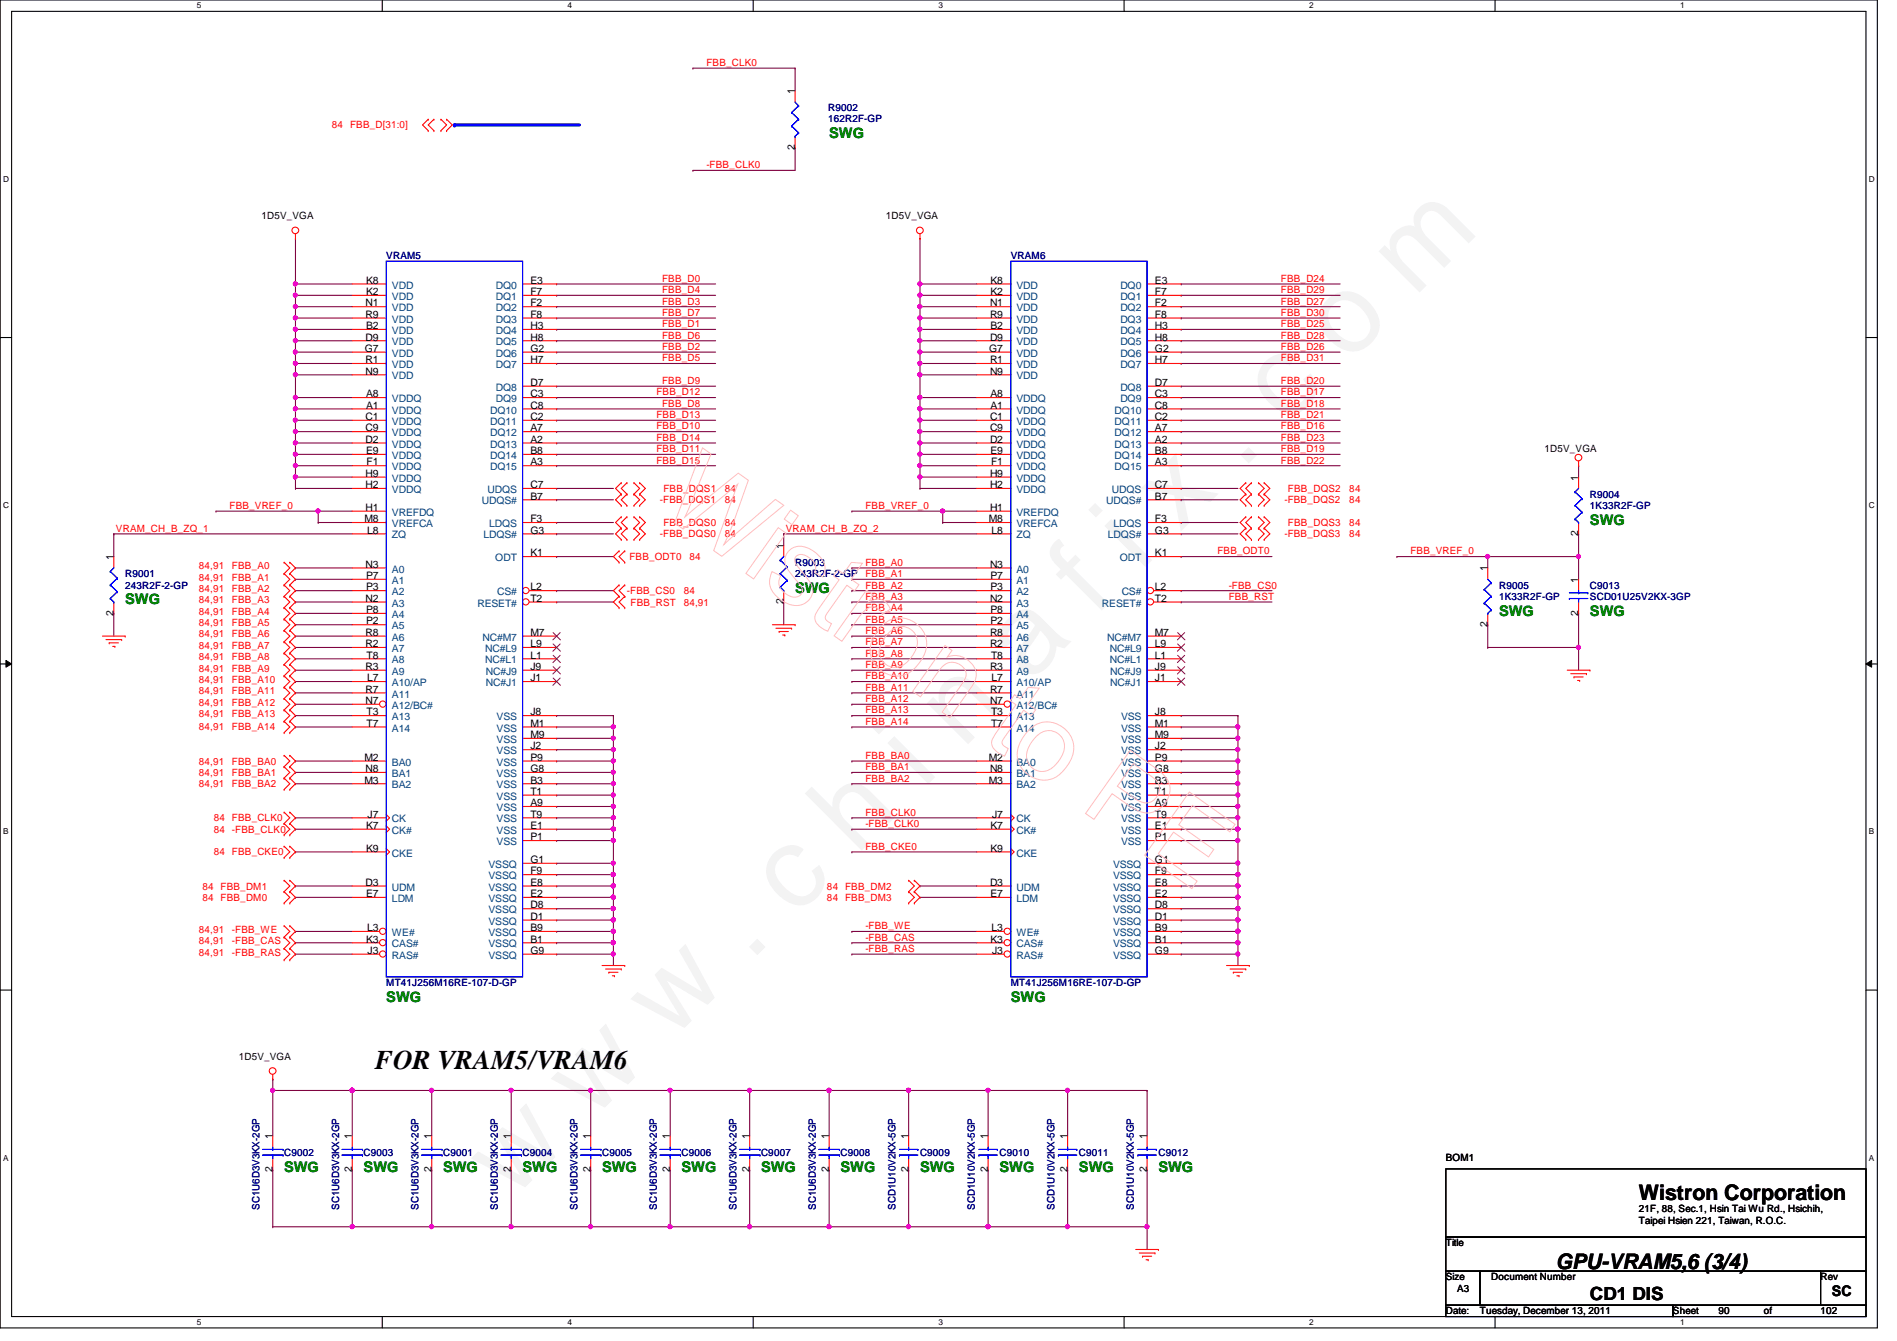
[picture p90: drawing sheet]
<svg xmlns="http://www.w3.org/2000/svg" width="297mm" height="210mm" viewBox="0 0 297 210" stroke-linecap="round" stroke-linejoin="round" font-family="sans-serif">
<defs><g id="words">
<text font-size="17.6" fill="#f0f" x="80.1" y="188" transform="rotate(-45 80.1 188)">w w w . c h i n a f i x . c o m</text>
<text font-size="4.2" x="58.7" y="167.4">FOR VRAM5/VRAM6</text>
<g font-size="3.3">
<text x="256.6" y="187.9">Wistron Corporation</text>
<text x="243.6" y="198.6">GPU-VRAM5,6 (3/4)</text>
</g>
<text font-size="2.8" x="249" y="203.5">CD1 DIS</text>
<g font-size="2.3" fill="#008000">
<text x="129.8" y="21.7">SWG</text>
<text x="249" y="82.1">SWG</text>
<text x="19.6" y="94.6">SWG</text>
<text x="124.5" y="92.8">SWG</text>
<text x="234.7" y="96.4">SWG</text>
<text x="249" y="96.4">SWG</text>
<text x="60.5" y="156.8">SWG</text>
<text x="158.3" y="156.8">SWG</text>
<text x="44.5" y="183.5">SWG</text>
<text x="56.9" y="183.5">SWG</text>
<text x="69.4" y="183.5">SWG</text>
<text x="81.8" y="183.5">SWG</text>
<text x="94.3" y="183.5">SWG</text>
<text x="106.7" y="183.5">SWG</text>
<text x="119.2" y="183.5">SWG</text>
<text x="131.6" y="183.5">SWG</text>
<text x="144.1" y="183.5">SWG</text>
<text x="156.5" y="183.5">SWG</text>
<text x="168.9" y="183.5">SWG</text>
<text x="181.4" y="183.5">SWG</text>
</g>
<text font-size="2.3" x="286.8" y="202.9">SC</text>
<g font-size="1.6" fill="#f00">
<text x="110.6" y="10.3">FBB_CLK0</text>
<text x="51.9" y="20.1">84</text>
<text x="54.8" y="20.1">FBB_D[31:0]</text>
<text x="110.6" y="26.3">-FBB_CLK0</text>
<text x="103.7" y="44.1">FBB_D0</text>
<text x="103.7" y="47.7">FBB_D3</text>
<text x="103.7" y="45.9">FBB_D4</text>
<text x="200.6" y="45.9">FBB_D29</text>
<text x="200.6" y="47.7">FBB_D27</text>
<text x="200.6" y="44.1">FBB_D24</text>
<text x="103.7" y="53">FBB_D6</text>
<text x="103.7" y="51.2">FBB_D1</text>
<text x="103.7" y="49.4">FBB_D7</text>
<text x="200.6" y="53">FBB_D28</text>
<text x="200.6" y="51.2">FBB_D25</text>
<text x="200.6" y="49.4">FBB_D30</text>
<text x="103.7" y="54.8">FBB_D2</text>
<text x="103.7" y="56.6">FBB_D5</text>
<text x="200.6" y="56.6">FBB_D31</text>
<text x="200.6" y="54.8">FBB_D26</text>
<text x="102.8" y="61.9">FBB_D12</text>
<text x="102.8" y="65.4">FBB_D13</text>
<text x="103.7" y="60.1">FBB_D9</text>
<text x="103.7" y="63.7">FBB_D8</text>
<text x="200.6" y="61.9">FBB_D17</text>
<text x="200.6" y="63.7">FBB_D18</text>
<text x="200.6" y="65.4">FBB_D21</text>
<text x="200.6" y="60.1">FBB_D20</text>
<text x="102.8" y="69">FBB_D14</text>
<text x="102.8" y="70.8">FBB_D11</text>
<text x="102.8" y="67.2">FBB_D10</text>
<text x="200.6" y="70.8">FBB_D19</text>
<text x="200.6" y="67.2">FBB_D16</text>
<text x="200.6" y="69">FBB_D23</text>
<text x="102.8" y="72.6">FBB_D15</text>
<text x="103.9" y="77">FBB_DQS1</text>
<text x="113.5" y="77">84</text>
<text x="200.6" y="72.6">FBB_D22</text>
<text x="201.7" y="77">FBB_DQS2</text>
<text x="211.3" y="77">84</text>
<text x="18.2" y="83.2">VRAM_CH_B_ZQ_1</text>
<text x="35.9" y="79.7">FBB_VREF_0</text>
<text x="103.3" y="78.8">-FBB_DQS1</text>
<text x="103.9" y="82.3">FBB_DQS0</text>
<text x="113.5" y="82.3">84</text>
<text x="113.5" y="78.8">84</text>
<text x="123.1" y="83.2">VRAM_CH_B_ZQ_2</text>
<text x="135.5" y="79.7">FBB_VREF_0</text>
<text x="201.1" y="78.8">-FBB_DQS2</text>
<text x="201.7" y="82.3">FBB_DQS3</text>
<text x="211.3" y="82.3">84</text>
<text x="211.3" y="78.8">84</text>
<text x="31.2" y="89.1">84,91</text>
<text x="36.3" y="89.1">FBB_A0</text>
<text x="98.5" y="87.7">FBB_ODT0</text>
<text x="103.3" y="84.1">-FBB_DQS0</text>
<text x="107.9" y="87.7">84</text>
<text x="113.5" y="84.1">84</text>
<text x="135.5" y="88.6">FBB_A0</text>
<text x="190.6" y="86.8">FBB_ODT0</text>
<text x="201.1" y="84.1">-FBB_DQS3</text>
<text x="211.3" y="84.1">84</text>
<text x="220.8" y="86.8">FBB_VREF_0</text>
<text x="31.2" y="94.4">84,91</text>
<text x="31.2" y="92.7">84,91</text>
<text x="31.2" y="90.9">84,91</text>
<text x="36.3" y="94.4">FBB_A3</text>
<text x="36.3" y="92.7">FBB_A2</text>
<text x="36.3" y="90.9">FBB_A1</text>
<text x="98.2" y="93">-FBB_CS0</text>
<text x="98.7" y="94.8">FBB_RST</text>
<text x="107.1" y="93">84</text>
<text x="107.1" y="94.8">84,91</text>
<text x="135.5" y="95.7">FBB_A4</text>
<text x="135.5" y="93.9">FBB_A3</text>
<text x="135.5" y="92.1">FBB_A2</text>
<text x="135.5" y="90.3">FBB_A1</text>
<text x="192.4" y="92.1">-FBB_CS0</text>
<text x="192.4" y="93.9">FBB_RST</text>
<text x="31.2" y="99.8">84,91</text>
<text x="31.2" y="98">84,91</text>
<text x="31.2" y="96.2">84,91</text>
<text x="31.2" y="101.6">84,91</text>
<text x="36.3" y="99.8">FBB_A6</text>
<text x="36.3" y="98">FBB_A5</text>
<text x="36.3" y="96.2">FBB_A4</text>
<text x="36.3" y="101.6">FBB_A7</text>
<text x="135.5" y="101">FBB_A7</text>
<text x="135.5" y="99.2">FBB_A6</text>
<text x="135.5" y="97.5">FBB_A5</text>
<text x="31.2" y="105.1">84,91</text>
<text x="31.2" y="103.3">84,91</text>
<text x="31.2" y="106.9">84,91</text>
<text x="36.3" y="105.1">FBB_A9</text>
<text x="36.3" y="103.3">FBB_A8</text>
<text x="36.3" y="106.9">FBB_A10</text>
<text x="135.5" y="106.3">FBB_A10</text>
<text x="135.5" y="104.6">FBB_A9</text>
<text x="135.5" y="102.8">FBB_A8</text>
<text x="31.2" y="110.4">84,91</text>
<text x="31.2" y="108.7">84,91</text>
<text x="31.2" y="112.2">84,91</text>
<text x="36.3" y="110.4">FBB_A12</text>
<text x="36.3" y="108.7">FBB_A11</text>
<text x="36.3" y="112.2">FBB_A13</text>
<text x="135.5" y="113.5">FBB_A14</text>
<text x="135.5" y="111.7">FBB_A13</text>
<text x="135.5" y="109.9">FBB_A12</text>
<text x="135.5" y="108.1">FBB_A11</text>
<text x="31.2" y="119.7">84,91</text>
<text x="31.2" y="114.3">84,91</text>
<text x="36.3" y="119.7">FBB_BA0</text>
<text x="36.3" y="114.3">FBB_A14</text>
<text x="135.5" y="118.8">FBB_BA0</text>
<text x="31.2" y="123.2">84,91</text>
<text x="31.2" y="121.5">84,91</text>
<text x="36.3" y="123.2">FBB_BA2</text>
<text x="36.3" y="121.5">FBB_BA1</text>
<text x="135.5" y="122.3">FBB_BA2</text>
<text x="135.5" y="120.6">FBB_BA1</text>
<text x="33.5" y="130.3">84 -FBB_CLK0</text>
<text x="33.5" y="128.6">84 FBB_CLK0</text>
<text x="135.5" y="129.5">-FBB_CLK0</text>
<text x="135.5" y="127.7">FBB_CLK0</text>
<text x="33.5" y="133.9">84 FBB_CKE0</text>
<text x="135.5" y="133">FBB_CKE0</text>
<text x="31.7" y="141">84 FBB_DM0</text>
<text x="31.7" y="139.2">84 FBB_DM1</text>
<text x="129.5" y="141">84 FBB_DM3</text>
<text x="129.5" y="139.2">84 FBB_DM2</text>
<text x="31.2" y="146">84,91</text>
<text x="31.2" y="147.8">84,91</text>
<text x="31.2" y="149.6">84,91</text>
<text x="36.3" y="146">-FBB_WE</text>
<text x="36.3" y="147.8">-FBB_CAS</text>
<text x="36.3" y="149.6">-FBB_RAS</text>
<text x="135.5" y="149">-FBB_RAS</text>
<text x="135.5" y="147.2">-FBB_CAS</text>
<text x="135.5" y="145.5">-FBB_WE</text>
</g>
<g font-size="1.6">
<text x="124.5" y="14.8" transform="rotate(-90 124.5 14.8)">1</text>
<text x="124.5" y="23.5" transform="rotate(-90 124.5 23.5)">2</text>
<text x="40.9" y="34.3">1D5V_VGA</text>
<text x="138.7" y="34.3">1D5V_VGA</text>
<text x="57.2" y="48">N1</text>
<text x="57.3" y="46.2">K2</text>
<text x="57.3" y="44.4">K8</text>
<text x="83.1" y="44.4">E3</text>
<text x="83.1" y="48">F2</text>
<text x="83.1" y="46.2">F7</text>
<text x="155" y="48">N1</text>
<text x="155.1" y="46.2">K2</text>
<text x="155.1" y="44.4">K8</text>
<text x="180.8" y="44.4">E3</text>
<text x="180.8" y="48">F2</text>
<text x="180.8" y="46.2">F7</text>
<text x="57.2" y="53.3">D9</text>
<text x="57.2" y="49.7">R9</text>
<text x="57.3" y="51.5">B2</text>
<text x="83.1" y="49.7">F8</text>
<text x="83.1" y="51.5">H3</text>
<text x="83.1" y="53.3">H8</text>
<text x="155" y="53.3">D9</text>
<text x="155" y="49.7">R9</text>
<text x="155.1" y="51.5">B2</text>
<text x="180.8" y="49.7">F8</text>
<text x="180.8" y="51.5">H3</text>
<text x="180.8" y="53.3">H8</text>
<text x="57.1" y="55.1">G7</text>
<text x="57.2" y="58.6">N9</text>
<text x="57.2" y="56.9">R1</text>
<text x="83.1" y="55.1">G2</text>
<text x="83.1" y="56.9">H7</text>
<text x="154.9" y="55.1">G7</text>
<text x="155" y="58.6">N9</text>
<text x="155" y="56.9">R1</text>
<text x="180.8" y="55.1">G2</text>
<text x="180.8" y="56.9">H7</text>
<text x="57.2" y="65.7">C1</text>
<text x="57.3" y="64">A1</text>
<text x="57.3" y="62.2">A8</text>
<text x="83.1" y="65.7">C2</text>
<text x="83.1" y="62.2">C3</text>
<text x="83.1" y="64">C8</text>
<text x="83.1" y="60.4">D7</text>
<text x="155" y="65.7">C1</text>
<text x="155.1" y="64">A1</text>
<text x="155.1" y="62.2">A8</text>
<text x="180.8" y="65.7">C2</text>
<text x="180.8" y="62.2">C3</text>
<text x="180.8" y="64">C8</text>
<text x="180.8" y="60.4">D7</text>
<text x="57.2" y="67.5">C9</text>
<text x="57.2" y="69.3">D2</text>
<text x="57.3" y="71.1">E9</text>
<text x="83.1" y="71.1">B8</text>
<text x="83.1" y="69.3">A2</text>
<text x="83.1" y="67.5">A7</text>
<text x="155" y="67.5">C9</text>
<text x="155" y="69.3">D2</text>
<text x="155.1" y="71.1">E9</text>
<text x="180.8" y="71.1">B8</text>
<text x="180.8" y="69.3">A2</text>
<text x="180.8" y="67.5">A7</text>
<text x="241.8" y="70.8">1D5V_VGA</text>
<text x="57.2" y="76.4">H2</text>
<text x="57.2" y="74.6">H9</text>
<text x="57.4" y="72.9">F1</text>
<text x="83.1" y="76.4">C7</text>
<text x="83.1" y="72.9">A3</text>
<text x="155" y="76.4">H2</text>
<text x="155" y="74.6">H9</text>
<text x="155.2" y="72.9">F1</text>
<text x="180.8" y="76.4">C7</text>
<text x="180.8" y="72.9">A3</text>
<text x="247.1" y="75.2" transform="rotate(-90 247.1 75.2)">1</text>
<text x="57.1" y="81.7">M8</text>
<text x="57.2" y="80">H1</text>
<text x="57.5" y="83.5">L8</text>
<text x="83.1" y="78.2">B7</text>
<text x="83.1" y="81.7">F3</text>
<text x="83.1" y="83.5">G3</text>
<text x="154.9" y="81.7">M8</text>
<text x="155" y="80">H1</text>
<text x="155.3" y="83.5">L8</text>
<text x="180.8" y="78.2">B7</text>
<text x="180.8" y="81.7">F3</text>
<text x="180.8" y="83.5">G3</text>
<text x="247.1" y="83.9" transform="rotate(-90 247.1 83.9)">2</text>
<text x="17.8" y="87.7" transform="rotate(-90 17.8 87.7)">1</text>
<text x="57.2" y="88.9">N3</text>
<text x="83.1" y="87.1">K1</text>
<text x="122.7" y="85.9" transform="rotate(-90 122.7 85.9)">1</text>
<text x="155" y="88.9">N3</text>
<text x="180.8" y="87.1">K1</text>
<text x="232.9" y="89.5" transform="rotate(-90 232.9 89.5)">1</text>
<text x="57.2" y="94.2">N2</text>
<text x="57.3" y="92.4">P3</text>
<text x="57.3" y="90.6">P7</text>
<text x="57.3" y="96">P8</text>
<text x="83.1" y="92.4">L2</text>
<text x="83.1" y="94.2">T2</text>
<text x="122.7" y="94.6" transform="rotate(-90 122.7 94.6)">2</text>
<text x="155" y="94.2">N2</text>
<text x="155.1" y="92.4">P3</text>
<text x="155.1" y="90.6">P7</text>
<text x="155.1" y="96">P8</text>
<text x="180.8" y="92.4">L2</text>
<text x="180.8" y="94.2">T2</text>
<text x="247.1" y="91.2" transform="rotate(-90 247.1 91.2)">1</text>
<text x="17.8" y="96.4" transform="rotate(-90 17.8 96.4)">2</text>
<text x="57.2" y="101.3">R2</text>
<text x="57.2" y="99.5">R8</text>
<text x="57.3" y="97.7">P2</text>
<text x="83.1" y="101.3">L9</text>
<text x="83.1" y="99.5">M7</text>
<text x="155" y="101.3">R2</text>
<text x="155" y="99.5">R8</text>
<text x="155.1" y="97.7">P2</text>
<text x="180.8" y="101.3">L9</text>
<text x="180.8" y="99.5">M7</text>
<text x="232.9" y="98.1" transform="rotate(-90 232.9 98.1)">2</text>
<text x="247.1" y="96.4" transform="rotate(-90 247.1 96.4)">2</text>
<text x="57.2" y="104.9">R3</text>
<text x="57.4" y="103.1">T8</text>
<text x="57.5" y="106.6">L7</text>
<text x="83.1" y="106.6">J1</text>
<text x="83.1" y="104.9">J9</text>
<text x="83.1" y="103.1">L1</text>
<text x="155" y="104.9">R3</text>
<text x="155.2" y="103.1">T8</text>
<text x="155.3" y="106.6">L7</text>
<text x="180.8" y="106.6">J1</text>
<text x="180.8" y="104.9">J9</text>
<text x="180.8" y="103.1">L1</text>
<text x="57.2" y="110.2">N7</text>
<text x="57.2" y="108.4">R7</text>
<text x="57.4" y="113.7">T7</text>
<text x="57.4" y="112">T3</text>
<text x="83.1" y="112">J8</text>
<text x="83.1" y="113.7">M1</text>
<text x="155" y="110.2">N7</text>
<text x="155" y="108.4">R7</text>
<text x="155.2" y="113.7">T7</text>
<text x="155.2" y="112">T3</text>
<text x="180.8" y="112">J8</text>
<text x="180.8" y="113.7">M1</text>
<text x="57.1" y="119.1">M2</text>
<text x="83.1" y="117.3">J2</text>
<text x="83.1" y="115.5">M9</text>
<text x="83.1" y="119.1">P9</text>
<text x="154.9" y="119.1">M2</text>
<text x="180.8" y="117.3">J2</text>
<text x="180.8" y="115.5">M9</text>
<text x="180.8" y="119.1">P9</text>
<text x="57.1" y="122.6">M3</text>
<text x="57.2" y="120.9">N8</text>
<text x="83.1" y="124.4">T1</text>
<text x="83.1" y="122.6">B3</text>
<text x="83.1" y="120.9">G8</text>
<text x="154.9" y="122.6">M3</text>
<text x="155" y="120.9">N8</text>
<text x="180.8" y="124.4">T1</text>
<text x="180.8" y="122.6">B3</text>
<text x="180.8" y="120.9">G8</text>
<text x="57.3" y="129.8">K7</text>
<text x="57.6" y="128">J7</text>
<text x="83.1" y="129.8">E1</text>
<text x="83.1" y="128">T9</text>
<text x="83.1" y="131.5">P1</text>
<text x="83.1" y="126.2">A9</text>
<text x="155.1" y="129.8">K7</text>
<text x="155.4" y="128">J7</text>
<text x="180.8" y="129.8">E1</text>
<text x="180.8" y="128">T9</text>
<text x="180.8" y="131.5">P1</text>
<text x="180.8" y="126.2">A9</text>
<text x="57.3" y="133.3">K9</text>
<text x="83.1" y="136.9">F9</text>
<text x="83.1" y="135.1">G1</text>
<text x="155.1" y="133.3">K9</text>
<text x="180.8" y="136.9">F9</text>
<text x="180.8" y="135.1">G1</text>
<text x="57.2" y="138.6">D3</text>
<text x="57.3" y="140.4">E7</text>
<text x="83.1" y="144">D1</text>
<text x="83.1" y="142.2">D8</text>
<text x="83.1" y="140.4">E2</text>
<text x="83.1" y="138.6">E8</text>
<text x="155" y="138.6">D3</text>
<text x="155.1" y="140.4">E7</text>
<text x="180.8" y="144">D1</text>
<text x="180.8" y="142.2">D8</text>
<text x="180.8" y="140.4">E2</text>
<text x="180.8" y="138.6">E8</text>
<text x="57.3" y="147.5">K3</text>
<text x="57.5" y="145.8">L3</text>
<text x="57.6" y="149.3">J3</text>
<text x="83.1" y="147.5">B1</text>
<text x="83.1" y="145.8">B9</text>
<text x="83.1" y="149.3">G9</text>
<text x="155.1" y="147.5">K3</text>
<text x="155.3" y="145.8">L3</text>
<text x="155.4" y="149.3">J3</text>
<text x="180.8" y="147.5">B1</text>
<text x="180.8" y="145.8">B9</text>
<text x="180.8" y="149.3">G9</text>
<text x="37.4" y="165.9">1D5V_VGA</text>
<text x="42.7" y="178.4" transform="rotate(-90 42.7 178.4)">1</text>
<text x="55.1" y="178.4" transform="rotate(-90 55.1 178.4)">1</text>
<text x="67.6" y="178.4" transform="rotate(-90 67.6 178.4)">1</text>
<text x="80" y="178.4" transform="rotate(-90 80 178.4)">1</text>
<text x="92.5" y="178.4" transform="rotate(-90 92.5 178.4)">1</text>
<text x="104.9" y="178.4" transform="rotate(-90 104.9 178.4)">1</text>
<text x="117.3" y="178.4" transform="rotate(-90 117.3 178.4)">1</text>
<text x="129.8" y="178.4" transform="rotate(-90 129.8 178.4)">1</text>
<text x="142.2" y="178.4" transform="rotate(-90 142.2 178.4)">1</text>
<text x="154.7" y="178.4" transform="rotate(-90 154.7 178.4)">1</text>
<text x="167.1" y="178.4" transform="rotate(-90 167.1 178.4)">1</text>
<text x="179.6" y="178.4" transform="rotate(-90 179.6 178.4)">1</text>
<text x="42.7" y="183.5" transform="rotate(-90 42.7 183.5)">2</text>
<text x="55.1" y="183.5" transform="rotate(-90 55.1 183.5)">2</text>
<text x="67.6" y="183.5" transform="rotate(-90 67.6 183.5)">2</text>
<text x="80" y="183.5" transform="rotate(-90 80 183.5)">2</text>
<text x="92.5" y="183.5" transform="rotate(-90 92.5 183.5)">2</text>
<text x="104.9" y="183.5" transform="rotate(-90 104.9 183.5)">2</text>
<text x="117.3" y="183.5" transform="rotate(-90 117.3 183.5)">2</text>
<text x="129.8" y="183.5" transform="rotate(-90 129.8 183.5)">2</text>
<text x="142.2" y="183.5" transform="rotate(-90 142.2 183.5)">2</text>
<text x="154.7" y="183.5" transform="rotate(-90 154.7 183.5)">2</text>
<text x="167.1" y="183.5" transform="rotate(-90 167.1 183.5)">2</text>
<text x="179.6" y="183.5" transform="rotate(-90 179.6 183.5)">2</text>
<text x="226.4" y="181.7">BOM1</text>
<text x="256.6" y="189.7">21F, 88, Sec.1, Hsin Tai Wu Rd., Hsichih,</text>
<text x="256.6" y="191.6">Taipei Hsien 221, Taiwan, R.O.C.</text>
<text x="226.4" y="195.1">Title</text>
<text x="226.4" y="200.4">Size</text>
<text x="228.2" y="202.2">A3</text>
<text x="233.5" y="200.4">Document Number</text>
<text x="285.1" y="200.4">Rev</text>
<text x="226.4" y="205.7">Date:</text>
<text x="231.7" y="205.7">Tuesday, December 13, 2011</text>
<text x="262" y="205.7">Sheet</text>
<text x="269.1" y="205.7">90</text>
<text x="276.2" y="205.7">of</text>
<text x="285.1" y="205.7">102</text>
</g>
<g font-size="1.6" fill="#000080">
<text x="129.7" y="17.4">R9002</text>
<text x="129.7" y="19">162R2F-GP</text>
<text x="60.5" y="40.6">VRAM5</text>
<text x="158.3" y="40.6">VRAM6</text>
<text x="249" y="77.9">R9004</text>
<text x="249" y="79.7">1K33R2F-GP</text>
<text x="124.5" y="88.6">R9003</text>
<text x="19.6" y="90.3">R9001</text>
<text x="19.6" y="92.1">243R2F-2-GP</text>
<text x="124.5" y="90.3">243R2F-2-GP</text>
<text x="234.7" y="92.1">R9005</text>
<text x="234.7" y="93.9">1K33R2F-GP</text>
<text x="249" y="92.1">C9013</text>
<text x="249" y="93.9">SCD01U25V2KX-3GP</text>
<text x="60.5" y="154.3">MT41J256M16RE-107-D-GP</text>
<text x="158.3" y="154.3">MT41J256M16RE-107-D-GP</text>
<text x="44.5" y="181">C9002</text>
<text x="56.9" y="181">C9003</text>
<text x="69.4" y="181">C9001</text>
<text x="81.8" y="181">C9004</text>
<text x="94.3" y="181">C9005</text>
<text x="106.7" y="181">C9006</text>
<text x="119.2" y="181">C9007</text>
<text x="131.6" y="181">C9008</text>
<text x="144.1" y="181">C9009</text>
<text x="156.5" y="181">C9010</text>
<text x="168.9" y="181">C9011</text>
<text x="181.4" y="181">C9012</text>
<text x="40.6" y="189.4" transform="rotate(-90 40.6 189.4)">SC1U6D3V3KX-2GP</text>
<text x="53.1" y="189.4" transform="rotate(-90 53.1 189.4)">SC1U6D3V3KX-2GP</text>
<text x="65.5" y="189.4" transform="rotate(-90 65.5 189.4)">SC1U6D3V3KX-2GP</text>
<text x="78" y="189.4" transform="rotate(-90 78 189.4)">SC1U6D3V3KX-2GP</text>
<text x="90.4" y="189.4" transform="rotate(-90 90.4 189.4)">SC1U6D3V3KX-2GP</text>
<text x="102.9" y="189.4" transform="rotate(-90 102.9 189.4)">SC1U6D3V3KX-2GP</text>
<text x="115.3" y="189.4" transform="rotate(-90 115.3 189.4)">SC1U6D3V3KX-2GP</text>
<text x="127.8" y="189.4" transform="rotate(-90 127.8 189.4)">SC1U6D3V3KX-2GP</text>
<text x="140.2" y="189.4" transform="rotate(-90 140.2 189.4)">SCD1U10V2KX-5GP</text>
<text x="152.7" y="189.4" transform="rotate(-90 152.7 189.4)">SCD1U10V2KX-5GP</text>
<text x="165.1" y="189.4" transform="rotate(-90 165.1 189.4)">SCD1U10V2KX-5GP</text>
<text x="177.5" y="189.4" transform="rotate(-90 177.5 189.4)">SCD1U10V2KX-5GP</text>
</g>
<g font-size="1.6" fill="#004080">
<text x="61.4" y="46.9">VDD</text>
<text x="61.4" y="45.2">VDD</text>
<text x="77.6" y="45.2">DQ0</text>
<text x="77.6" y="46.9">DQ1</text>
<text x="159.2" y="46.9">VDD</text>
<text x="159.2" y="45.2">VDD</text>
<text x="175.4" y="45.2">DQ0</text>
<text x="175.4" y="46.9">DQ1</text>
<text x="61.4" y="52.3">VDD</text>
<text x="61.4" y="48.7">VDD</text>
<text x="61.4" y="50.5">VDD</text>
<text x="77.6" y="48.7">DQ2</text>
<text x="77.6" y="50.5">DQ3</text>
<text x="77.6" y="52.3">DQ4</text>
<text x="159.2" y="52.3">VDD</text>
<text x="159.2" y="48.7">VDD</text>
<text x="159.2" y="50.5">VDD</text>
<text x="175.4" y="48.7">DQ2</text>
<text x="175.4" y="50.5">DQ3</text>
<text x="175.4" y="52.3">DQ4</text>
<text x="61.4" y="54.1">VDD</text>
<text x="61.4" y="55.8">VDD</text>
<text x="61.4" y="59.4">VDD</text>
<text x="61.4" y="57.6">VDD</text>
<text x="77.6" y="55.8">DQ6</text>
<text x="77.6" y="57.6">DQ7</text>
<text x="77.6" y="54.1">DQ5</text>
<text x="159.2" y="54.1">VDD</text>
<text x="159.2" y="55.8">VDD</text>
<text x="159.2" y="59.4">VDD</text>
<text x="159.2" y="57.6">VDD</text>
<text x="175.4" y="55.8">DQ6</text>
<text x="175.4" y="57.6">DQ7</text>
<text x="175.4" y="54.1">DQ5</text>
<text x="61.4" y="64.7">VDDQ</text>
<text x="61.4" y="62.9">VDDQ</text>
<text x="76.7" y="64.7">DQ10</text>
<text x="77.6" y="62.9">DQ9</text>
<text x="77.6" y="61.2">DQ8</text>
<text x="159.2" y="64.7">VDDQ</text>
<text x="159.2" y="62.9">VDDQ</text>
<text x="174.5" y="64.7">DQ10</text>
<text x="175.4" y="62.9">DQ9</text>
<text x="175.4" y="61.2">DQ8</text>
<text x="61.4" y="66.5">VDDQ</text>
<text x="61.4" y="68.3">VDDQ</text>
<text x="61.4" y="70.1">VDDQ</text>
<text x="61.4" y="71.8">VDDQ</text>
<text x="76.7" y="71.8">DQ14</text>
<text x="76.7" y="66.5">DQ11</text>
<text x="76.7" y="70.1">DQ13</text>
<text x="76.7" y="68.3">DQ12</text>
<text x="159.2" y="66.5">VDDQ</text>
<text x="159.2" y="68.3">VDDQ</text>
<text x="159.2" y="70.1">VDDQ</text>
<text x="159.2" y="71.8">VDDQ</text>
<text x="174.5" y="71.8">DQ14</text>
<text x="174.5" y="66.5">DQ11</text>
<text x="174.5" y="70.1">DQ13</text>
<text x="174.5" y="68.3">DQ12</text>
<text x="61.4" y="73.6">VDDQ</text>
<text x="61.4" y="77.2">VDDQ</text>
<text x="61.4" y="75.4">VDDQ</text>
<text x="76.3" y="77.2">UDQS</text>
<text x="76.7" y="73.6">DQ15</text>
<text x="159.2" y="73.6">VDDQ</text>
<text x="159.2" y="77.2">VDDQ</text>
<text x="159.2" y="75.4">VDDQ</text>
<text x="174.1" y="77.2">UDQS</text>
<text x="174.5" y="73.6">DQ15</text>
<text x="61.4" y="82.5">VREFCA</text>
<text x="61.4" y="80.7">VREFDQ</text>
<text x="75.4" y="79">UDQS#</text>
<text x="76.6" y="82.5">LDQS</text>
<text x="159.2" y="82.5">VREFCA</text>
<text x="159.2" y="80.7">VREFDQ</text>
<text x="173.2" y="79">UDQS#</text>
<text x="174.4" y="82.5">LDQS</text>
<text x="61.4" y="84.3">ZQ</text>
<text x="61.4" y="89.6">A0</text>
<text x="75.7" y="84.3">LDQS#</text>
<text x="77.6" y="87.8">ODT</text>
<text x="159.2" y="84.3">ZQ</text>
<text x="159.2" y="89.6">A0</text>
<text x="173.5" y="84.3">LDQS#</text>
<text x="175.3" y="87.8">ODT</text>
<text x="61.4" y="95">A3</text>
<text x="61.4" y="93.2">A2</text>
<text x="61.4" y="91.4">A1</text>
<text x="74.8" y="95">RESET#</text>
<text x="77.8" y="93.2">CS#</text>
<text x="159.2" y="95">A3</text>
<text x="159.2" y="93.2">A2</text>
<text x="159.2" y="91.4">A1</text>
<text x="172.5" y="95">RESET#</text>
<text x="175.6" y="93.2">CS#</text>
<text x="61.4" y="98.5">A5</text>
<text x="61.4" y="96.7">A4</text>
<text x="61.4" y="100.3">A6</text>
<text x="75.6" y="100.3">NC#M7</text>
<text x="159.2" y="98.5">A5</text>
<text x="159.2" y="96.7">A4</text>
<text x="159.2" y="100.3">A6</text>
<text x="173.4" y="100.3">NC#M7</text>
<text x="61.4" y="103.8">A8</text>
<text x="61.4" y="107.4">A10/AP</text>
<text x="61.4" y="102.1">A7</text>
<text x="61.4" y="105.6">A9</text>
<text x="76" y="103.8">NC#L1</text>
<text x="76" y="102.1">NC#L9</text>
<text x="76.1" y="107.4">NC#J1</text>
<text x="76.1" y="105.6">NC#J9</text>
<text x="159.2" y="103.8">A8</text>
<text x="159.2" y="107.4">A10/AP</text>
<text x="159.2" y="102.1">A7</text>
<text x="159.2" y="105.6">A9</text>
<text x="173.8" y="103.8">NC#L1</text>
<text x="173.8" y="102.1">NC#L9</text>
<text x="173.9" y="107.4">NC#J1</text>
<text x="173.9" y="105.6">NC#J9</text>
<text x="61.4" y="112.7">A13</text>
<text x="61.4" y="111">A12/BC#</text>
<text x="61.4" y="109.2">A11</text>
<text x="77.8" y="112.7">VSS</text>
<text x="159.2" y="112.7">A13</text>
<text x="159.2" y="111">A12/BC#</text>
<text x="159.2" y="109.2">A11</text>
<text x="175.6" y="112.7">VSS</text>
<text x="61.4" y="114.5">A14</text>
<text x="61.4" y="119.8">BA0</text>
<text x="77.8" y="118.1">VSS</text>
<text x="77.8" y="114.5">VSS</text>
<text x="77.8" y="116.3">VSS</text>
<text x="77.8" y="119.8">VSS</text>
<text x="159.2" y="114.5">A14</text>
<text x="159.2" y="119.8">BA0</text>
<text x="175.6" y="118.1">VSS</text>
<text x="175.6" y="114.5">VSS</text>
<text x="175.6" y="116.3">VSS</text>
<text x="175.6" y="119.8">VSS</text>
<text x="61.4" y="123.4">BA2</text>
<text x="61.4" y="121.6">BA1</text>
<text x="77.8" y="125.2">VSS</text>
<text x="77.8" y="123.4">VSS</text>
<text x="77.8" y="121.6">VSS</text>
<text x="159.2" y="123.4">BA2</text>
<text x="159.2" y="121.6">BA1</text>
<text x="175.6" y="125.2">VSS</text>
<text x="175.6" y="123.4">VSS</text>
<text x="175.6" y="121.6">VSS</text>
<text x="61.4" y="128.7">CK</text>
<text x="61.4" y="130.5">CK#</text>
<text x="77.8" y="130.5">VSS</text>
<text x="77.8" y="128.7">VSS</text>
<text x="77.8" y="127">VSS</text>
<text x="159.2" y="128.7">CK</text>
<text x="159.2" y="130.5">CK#</text>
<text x="175.6" y="130.5">VSS</text>
<text x="175.6" y="128.7">VSS</text>
<text x="175.6" y="127">VSS</text>
<text x="61.4" y="134.1">CKE</text>
<text x="76.5" y="137.6">VSSQ</text>
<text x="76.5" y="135.8">VSSQ</text>
<text x="77.8" y="132.3">VSS</text>
<text x="159.2" y="134.1">CKE</text>
<text x="174.3" y="137.6">VSSQ</text>
<text x="174.3" y="135.8">VSSQ</text>
<text x="175.6" y="132.3">VSS</text>
<text x="61.4" y="139.4">UDM</text>
<text x="61.4" y="141.2">LDM</text>
<text x="76.5" y="143">VSSQ</text>
<text x="76.5" y="141.2">VSSQ</text>
<text x="76.5" y="139.4">VSSQ</text>
<text x="159.2" y="139.4">UDM</text>
<text x="159.2" y="141.2">LDM</text>
<text x="174.3" y="143">VSSQ</text>
<text x="174.3" y="141.2">VSSQ</text>
<text x="174.3" y="139.4">VSSQ</text>
<text x="61.4" y="148.3">CAS#</text>
<text x="61.4" y="146.5">WE#</text>
<text x="76.5" y="148.3">VSSQ</text>
<text x="76.5" y="146.5">VSSQ</text>
<text x="76.5" y="144.7">VSSQ</text>
<text x="159.2" y="148.3">CAS#</text>
<text x="159.2" y="146.5">WE#</text>
<text x="174.3" y="148.3">VSSQ</text>
<text x="174.3" y="146.5">VSSQ</text>
<text x="174.3" y="144.7">VSSQ</text>
<text x="61.4" y="150.1">RAS#</text>
<text x="76.5" y="150.1">VSSQ</text>
<text x="159.2" y="150.1">RAS#</text>
<text x="174.3" y="150.1">VSSQ</text>
</g>
<g font-size="1.3">
<text x="30.8" y="1.3">5</text>
<text x="88.9" y="1.3">4</text>
<text x="146.9" y="1.3">3</text>
<text x="205" y="1.3">2</text>
<text x="263.1" y="1.3">1</text>
<text x=".5" y="28.4">D</text>
<text x="292.6" y="28.4">D</text>
<text x=".5" y="79.5">C</text>
<text x="292.6" y="79.5">C</text>
<text x=".5" y="130.6">B</text>
<text x="292.6" y="130.6">B</text>
<text x=".5" y="181.7">A</text>
<text x="292.6" y="181.7">A</text>
<text x="30.8" y="207.4">5</text>
<text x="88.9" y="207.4">4</text>
<text x="146.9" y="207.4">3</text>
<text x="205" y="207.4">2</text>
<text x="263.1" y="207.4">1</text>
</g>
</g></defs>
<path d="M0 0h294v207.9h-294zM1.8 1.8h290.4v204.3h-290.4z" fill="none" stroke="#000" stroke-width=".17"/>
<g fill="#fff">
<path d="M30.8 .2h.7v1.4h-.7z"/>
<path d="M30.8 206.2h.7v1.4h-.7z"/>
</g>
<path d="M59.9 0v1.8M59.9 206.1v1.8" fill="none" stroke="#000" stroke-width=".17"/>
<g fill="#fff">
<path d="M88.9 .2h.6v1.4h-.6z"/>
<path d="M88.9 206.2h.6v1.4h-.6z"/>
</g>
<path d="M117.9 0v1.8M117.9 206.1v1.8" fill="none" stroke="#000" stroke-width=".17"/>
<g fill="#fff">
<path d="M146.9 .2h.7v1.4h-.7z"/>
<path d="M146.9 206.2h.7v1.4h-.7z"/>
</g>
<path d="M176 0v1.8M176 206.1v1.8" fill="none" stroke="#000" stroke-width=".17"/>
<g fill="#fff">
<path d="M205 .2h.7v1.4h-.7z"/>
<path d="M205 206.2h.7v1.4h-.7z"/>
</g>
<path d="M234.1 0v1.8M234.1 206.1v1.8" fill="none" stroke="#000" stroke-width=".17"/>
<g fill="#fff">
<path d="M263.1 .2h.7v1.4h-.7z"/>
<path d="M263.1 206.2h.7v1.4h-.7z"/>
<path d="M.5 27.3h.9v1.4h-.9z"/>
<path d="M292.6 27.3h.9v1.4h-.9z"/>
<path d="M.5 78.4h.9v1.4h-.9z"/>
<path d="M292.6 78.4h.9v1.4h-.9z"/>
</g>
<path d="M0 52.8h1.8M292.2 52.8h1.8" fill="none" stroke="#000" stroke-width=".17"/>
<g fill="#fff">
<path d="M.5 129.5h.8v1.4h-.8z"/>
<path d="M292.6 129.5h.9v1.4h-.9z"/>
</g>
<path d="M0 103.9h1.8M292.2 103.9h1.8" fill="none" stroke="#000" stroke-width=".17"/>
<path d="M.9 103.4l.9 .5-.9 .5zM292.2 103.9l.9-.5v1z" fill="#000"/>
<path d="M.9 103.4l.9 .5-.9 .5zM292.2 103.9l.9-.5v1z" fill="none" stroke="#000" stroke-width=".16"/>
<g fill="#fff">
<path d="M.5 180.5h.8v1.4h-.8z"/>
<path d="M292.6 180.5h.9v1.4h-.9z"/>
</g>
<path d="M0 155h1.8M292.2 155h1.8" fill="none" stroke="#000" stroke-width=".17"/>
<path d="M46.3 72.9h.1M46.3 72.9v1.8" fill="none" stroke="#800040" stroke-width=".17"/>
<circle cx="46.2" cy="72.9" r=".32" fill="#f0f"/>
<circle cx="46.2" cy="72.9" r=".32" fill="none" stroke="#f0f" stroke-width=".17"/>
<path d="M46.3 71.1h.1M46.3 71.1v1.8" fill="none" stroke="#800040" stroke-width=".17"/>
<circle cx="46.2" cy="71.1" r=".32" fill="#f0f"/>
<circle cx="46.2" cy="71.1" r=".32" fill="none" stroke="#f0f" stroke-width=".17"/>
<path d="M33.8 80h.1M33.8 80h16M46.3 113.8h.1M46.3 113.8h8.9M42.7 170.7h.1M42.7 170.7v7.1M42.7 192h.1M42.7 192h24.9M55.2 183.1h.1M55.2 192h.1M55.2 183.1v8.9M179.6 192v3.6" fill="none" stroke="#800040" stroke-width=".17"/>
<circle cx="55.1" cy="192" r=".32" fill="#f0f"/>
<circle cx="55.1" cy="192" r=".32" fill="none" stroke="#f0f" stroke-width=".17"/>
<circle cx="67.6" cy="170.7" r=".32" fill="#f0f"/>
<circle cx="67.6" cy="170.7" r=".32" fill="none" stroke="#f0f" stroke-width=".17"/>
<path d="M42.7 170.7h.1M42.7 170.7h12.5M42.7 183.1h.1M42.7 183.1v8.9" fill="none" stroke="#800040" stroke-width=".17"/>
<circle cx="55.1" cy="170.7" r=".32" fill="#f0f"/>
<circle cx="55.1" cy="170.7" r=".32" fill="none" stroke="#f0f" stroke-width=".17"/>
<circle cx="42.7" cy="170.7" r=".32" fill="#f0f"/>
<circle cx="42.7" cy="170.7" r=".32" fill="none" stroke="#f0f" stroke-width=".17"/>
<circle cx="67.6" cy="192" r=".32" fill="#f0f"/>
<circle cx="67.6" cy="192" r=".32" fill="none" stroke="#f0f" stroke-width=".17"/>
<path d="M42.7 168.9h.1M42.7 168.9v1.8M55.2 170.7h.1M55.2 170.7v7.1" fill="none" stroke="#800040" stroke-width=".17"/>
<circle cx="55.1" cy="170.7" r=".32" fill="#f0f"/>
<circle cx="55.1" cy="170.7" r=".32" fill="none" stroke="#f0f" stroke-width=".17"/>
<path d="M55.2 170.7h.1M55.2 170.7h12.4" fill="none" stroke="#800040" stroke-width=".17"/>
<circle cx="55.1" cy="170.7" r=".32" fill="#f0f"/>
<circle cx="55.1" cy="170.7" r=".32" fill="none" stroke="#f0f" stroke-width=".17"/>
<g fill="none" stroke="#800040" stroke-width=".17">
<path d="M108.5 10.7h.1M108.5 10.7h16M124.5 10.7h.1M124.5 10.7v3.5M124.5 23.1h.1M124.5 23.1v3.6M49.8 80h.1M49.8 80h5.4M46.3 119.1h.1M46.3 119.1h8.9M46.3 122.7h.1M46.3 120.9h.1"/>
<path d="M46.3 122.7h8.9M46.3 120.9h8.9M46.3 140.5h.1M46.3 140.5h8.9"/>
</g>
<circle cx="49.8" cy="80" r=".32" fill="#f0f"/>
<circle cx="49.8" cy="80" r=".32" fill="none" stroke="#f0f" stroke-width=".17"/>
<g fill="none" stroke="#800040" stroke-width=".17">
<path d="M46.3 37.3h.1M46.3 37.3v8.9M46.3 44.4h.1M46.3 76.5h.1M46.3 76.5h8.9M17.8 83.6h.1M17.8 96h.1M17.8 83.6h37.4M17.8 83.6v3.5M17.8 96v3.6M46.3 99.6h.1M46.3 97.8h.1"/>
<path d="M46.3 96h.1M46.3 94.2h.1M46.3 92.5h.1M46.3 90.7h.1M46.3 88.9h.1M46.3 99.6h8.9M46.3 97.8h8.9M46.3 96h8.9M46.3 94.2h8.9M46.3 92.5h8.9M46.3 90.7h8.9M46.3 88.9h8.9"/>
<path d="M49.8 80h.1M49.8 81.8h.1M49.8 80v1.8M49.8 81.8h5.4M46.3 104.9h.1M46.3 103.1h.1M46.3 101.3h.1M46.3 104.9h8.9M46.3 103.1h8.9M46.3 101.3h8.9"/>
</g>
<circle cx="46.2" cy="44.4" r=".32" fill="#f0f"/>
<circle cx="46.2" cy="44.4" r=".32" fill="none" stroke="#f0f" stroke-width=".17"/>
<g fill="none" stroke="#800040" stroke-width=".17">
<path d="M46.3 44.4h.1M46.3 46.2h.1M46.3 48h.1M46.3 49.8h.1M46.3 51.6h.1M46.3 53.3h.1M46.3 55.1h.1M46.3 44.4h8.9M46.3 46.2h8.9M46.3 48h8.9M46.3 49.8h8.9M46.3 51.6h8.9"/>
<path d="M46.3 53.3h8.9M46.3 55.1h8.9M46.3 62.2h.1M46.3 62.2v1.8"/>
</g>
<circle cx="46.2" cy="62.2" r=".32" fill="#f0f"/>
<circle cx="46.2" cy="62.2" r=".32" fill="none" stroke="#f0f" stroke-width=".17"/>
<g fill="none" stroke="#800040" stroke-width=".17">
<path d="M46.3 56.9h.1M46.3 58.7h.1M46.3 46.2h.1M46.3 56.9h8.9M46.3 58.7h8.9M46.3 46.2v1.8M46.3 62.2h.1M46.3 64h.1M46.3 65.8h.1M46.3 67.6h.1M46.3 69.3h.1M46.3 62.2h8.9"/>
<path d="M46.3 64h8.9M46.3 65.8h8.9M46.3 67.6h8.9M46.3 69.3h8.9"/>
</g>
<circle cx="46.2" cy="46.2" r=".32" fill="#f0f"/>
<circle cx="46.2" cy="46.2" r=".32" fill="none" stroke="#f0f" stroke-width=".17"/>
<path d="M46.3 48h.1M46.3 48v1.8" fill="none" stroke="#800040" stroke-width=".17"/>
<circle cx="46.2" cy="48" r=".32" fill="#f0f"/>
<circle cx="46.2" cy="48" r=".32" fill="none" stroke="#f0f" stroke-width=".17"/>
<path d="M46.3 49.8h.1M46.3 49.8v1.8" fill="none" stroke="#800040" stroke-width=".17"/>
<circle cx="46.2" cy="49.8" r=".32" fill="#f0f"/>
<circle cx="46.2" cy="49.8" r=".32" fill="none" stroke="#f0f" stroke-width=".17"/>
<path d="M46.3 51.6h.1M46.3 51.6v1.7" fill="none" stroke="#800040" stroke-width=".17"/>
<circle cx="46.2" cy="51.5" r=".32" fill="#f0f"/>
<circle cx="46.2" cy="51.5" r=".32" fill="none" stroke="#f0f" stroke-width=".17"/>
<path d="M46.3 53.3h.1M46.3 53.3v1.8" fill="none" stroke="#800040" stroke-width=".17"/>
<circle cx="46.2" cy="53.3" r=".32" fill="#f0f"/>
<circle cx="46.2" cy="53.3" r=".32" fill="none" stroke="#f0f" stroke-width=".17"/>
<path d="M46.3 71.1h.1M46.3 72.9h.1M46.3 74.7h.1M46.3 71.1h8.9M46.3 72.9h8.9M46.3 74.7h8.9" fill="none" stroke="#800040" stroke-width=".17"/>
<circle cx="46.2" cy="74.6" r=".32" fill="#f0f"/>
<circle cx="46.2" cy="74.6" r=".32" fill="none" stroke="#f0f" stroke-width=".17"/>
<path d="M46.3 55.1h.1M46.3 55.1v1.8" fill="none" stroke="#800040" stroke-width=".17"/>
<circle cx="46.2" cy="55.1" r=".32" fill="#f0f"/>
<circle cx="46.2" cy="55.1" r=".32" fill="none" stroke="#f0f" stroke-width=".17"/>
<path d="M46.3 56.9h.1M46.3 56.9v1.8" fill="none" stroke="#800040" stroke-width=".17"/>
<circle cx="46.2" cy="56.9" r=".32" fill="#f0f"/>
<circle cx="46.2" cy="56.9" r=".32" fill="none" stroke="#f0f" stroke-width=".17"/>
<path d="M46.3 58.7h.1M46.3 58.7v3.5" fill="none" stroke="#800040" stroke-width=".17"/>
<circle cx="46.2" cy="58.6" r=".32" fill="#f0f"/>
<circle cx="46.2" cy="58.6" r=".32" fill="none" stroke="#f0f" stroke-width=".17"/>
<path d="M46.3 64h.1M46.3 64v1.8" fill="none" stroke="#800040" stroke-width=".17"/>
<circle cx="46.2" cy="64" r=".32" fill="#f0f"/>
<circle cx="46.2" cy="64" r=".32" fill="none" stroke="#f0f" stroke-width=".17"/>
<path d="M46.3 65.8h.1M46.3 65.8v1.8" fill="none" stroke="#800040" stroke-width=".17"/>
<circle cx="46.2" cy="65.8" r=".32" fill="#f0f"/>
<circle cx="46.2" cy="65.8" r=".32" fill="none" stroke="#f0f" stroke-width=".17"/>
<path d="M46.3 67.6h.1M46.3 67.6v1.7" fill="none" stroke="#800040" stroke-width=".17"/>
<circle cx="46.2" cy="67.5" r=".32" fill="#f0f"/>
<circle cx="46.2" cy="67.5" r=".32" fill="none" stroke="#f0f" stroke-width=".17"/>
<path d="M46.3 69.3h.1M46.3 69.3v1.8" fill="none" stroke="#800040" stroke-width=".17"/>
<circle cx="46.2" cy="69.3" r=".32" fill="#f0f"/>
<circle cx="46.2" cy="69.3" r=".32" fill="none" stroke="#f0f" stroke-width=".17"/>
<g fill="none" stroke="#800040" stroke-width=".17">
<path d="M46.3 74.7h.1M46.3 74.7v1.8M46.3 112h.1M46.3 110.2h.1M46.3 108.5h.1M46.3 106.7h.1M46.3 112h8.9M46.3 110.2h8.9M46.3 108.5h8.9M46.3 106.7h8.9M46.3 138.7h.1M46.3 128h.1"/>
<path d="M46.3 129.8h.1M46.3 133.3h.1M46.3 138.7h8.9M46.3 128h8.9M46.3 129.8h8.9M46.3 133.3h8.9M46.3 149.4h.1M46.3 147.6h.1M46.3 145.8h.1M46.3 149.4h8.9M46.3 147.6h8.9M46.3 145.8h8.9"/>
</g>
<path d="M71.2 19.6h19.5" fill="none" stroke="#00f" stroke-width=".51"/>
<circle cx="71.2" cy="19.6" r=".25" fill="#00f"/>
<path d="M247.2 72.9h.1M247.2 72.9v1.8M122.7 83.6h30.2M233 87.1h14.2M247.2 87.1h.1M247.2 87.1v3.6" fill="none" stroke="#800040" stroke-width=".17"/>
<circle cx="247.2" cy="87.1" r=".32" fill="#f0f"/>
<circle cx="247.2" cy="87.1" r=".32" fill="none" stroke="#f0f" stroke-width=".17"/>
<path d="M247.2 83.6h.1M247.2 96h.1M247.2 83.6v3.5M247.2 96v8.9M233 101.3h14.2M247.2 101.3h.1" fill="none" stroke="#800040" stroke-width=".17"/>
<circle cx="247.2" cy="101.3" r=".32" fill="#f0f"/>
<circle cx="247.2" cy="101.3" r=".32" fill="none" stroke="#f0f" stroke-width=".17"/>
<g fill="none" stroke="#f00" stroke-width=".17">
<path d="M67.1 18.7h.1M67.1 18.7l-.9 .9 .9 .8M67.9 18.7h.1M67.9 18.7l-.8 .9 .8 .8M69 18.7h.1M69 18.7l.9 .9-.9 .8M69.9 18.7h.1M69.9 18.7l.9 .9-.9 .8M124.5 14.2v1.8M46.3 37.3h.1M46.3 36.6v.7M67.1 20.4h.1"/>
<path d="M67.9 20.4h.1M69 20.4h.1M69.9 20.4h.1M124.5 21.3v1.8M247.2 72.9h.1M247.2 72.2v.7M247.2 74.7v1.8M16 99.6h3.6M17.8 87.1v1.8M17.8 94.2v1.8M19.6 99.6h.1M44.5 93.3h.1"/>
<path d="M44.5 95.1h.1M44.5 91.6h.1M44.5 89.8h.1M44.5 88h.1M44.5 98.7h.1M44.5 96.9h.1M44.5 93.3l.9 .9-.9 .9M44.5 91.6l.9 .9-.9 .8M44.5 89.8l.9 .9-.9 .9M44.5 88l.9 .9-.9 .9M44.5 98.7l.9 .9-.9 .9M44.5 96.9l.9 .9-.9 .9"/>
<path d="M44.5 95.1l.9 .9-.9 .9M45.4 95.1h.1M45.4 93.3h.1M45.4 91.6h.1M45.4 89.8h.1M45.4 88h.1M45.4 98.7h.1M45.4 96.9h.1M45.4 93.3l.9 .9-.9 .9M45.4 91.6l.9 .9-.9 .8M45.4 89.8l.9 .9-.9 .9M45.4 88l.9 .9-.9 .9"/>
<path d="M45.4 98.7l.9 .9-.9 .9M45.4 96.9l.9 .9-.9 .9M45.4 95.1l.9 .9-.9 .9M247.2 81.8v1.8M247.2 90.7v1.8M247.2 94.2v1.8M16.6 100.1h2.4M17.1 100.6h.1M17.1 100.6h1.4M17.6 101.2h.4M18 101.2h.1M19 100.1h.1"/>
<path d="M44.5 118.2h.1M44.5 100.5h.1M44.5 104h.1M44.5 105.8h.1M44.5 102.2h.1M44.5 109.3h.1M44.5 111.1h.1M44.5 107.6h.1M44.5 112.9h.1M44.5 114.7h.1M44.5 118.2l.9 .9-.9 .9M44.5 104l.9 .9-.9 .9"/>
<path d="M44.5 102.2l.9 .9-.9 .9M44.5 100.5l.9 .8-.9 .9M44.5 109.3l.9 .9-.9 .9M44.5 107.6l.9 .9-.9 .8M44.5 105.8l.9 .9-.9 .9M44.5 111.1l.9 .9-.9 .9M44.5 112.9l.9 .9-.9 .9M45.4 118.2h.1M45.4 100.5h.1M45.4 105.8h.1M45.4 104h.1M45.4 102.2h.1"/>
<path d="M45.4 111.1h.1M45.4 109.3h.1M45.4 107.6h.1M45.4 112.9h.1M45.4 114.7h.1M45.4 118.2l.9 .9-.9 .9M45.4 104l.9 .9-.9 .9M45.4 102.2l.9 .9-.9 .9M45.4 100.5l.9 .8-.9 .9M45.4 109.3l.9 .9-.9 .9M45.4 107.6l.9 .9-.9 .8M45.4 105.8l.9 .9-.9 .9"/>
<path d="M45.4 111.1l.9 .9-.9 .9M45.4 112.9l.9 .9-.9 .9M245.4 104.9h3.6M246 105.5h2.4M246.5 106h.1M246.5 106h1.4M247 106.5h.4M247.4 106.5h.1M248.4 105.5h.1M249 104.9h.1M44.5 123.6h.1M44.5 121.8h.1"/>
<path d="M44.5 120h.1M44.5 139.6h.1M44.5 137.8h.1M44.5 134.2h.1M44.5 132.5h.1M44.5 130.7h.1M44.5 128.9h.1M44.5 127.1h.1M44.5 121.8l.9 .9-.9 .9M44.5 120l.9 .9-.9 .9M44.5 139.6l.9 .9-.9 .9M44.5 137.8l.9 .9-.9 .9"/>
<path d="M44.5 132.5l.9 .8-.9 .9M44.5 128.9l.9 .9-.9 .9M44.5 127.1l.9 .9-.9 .9M45.4 121.8h.1M45.4 123.6h.1M45.4 120h.1M45.4 139.6h.1M45.4 137.8h.1M45.4 132.5h.1M45.4 134.2h.1M45.4 128.9h.1M45.4 130.7h.1"/>
<path d="M45.4 127.1h.1M45.4 121.8l.9 .9-.9 .9M45.4 120l.9 .9-.9 .9M45.4 139.6l.9 .9-.9 .9M45.4 137.8l.9 .9-.9 .9M45.4 132.5l.9 .8-.9 .9M45.4 128.9l.9 .9-.9 .9M45.4 127.1l.9 .9-.9 .9M44.5 141.4h.1M44.5 144.9h.1M44.5 146.7h.1M44.5 148.5h.1"/>
<path d="M44.5 150.2h.1M44.5 144.9l.9 .9-.9 .9M44.5 146.7l.9 .9-.9 .9M44.5 148.5l.9 .9-.9 .8M45.4 141.4h.1M45.4 146.7h.1M45.4 144.9h.1M45.4 148.5h.1M45.4 150.2h.1M45.4 144.9l.9 .9-.9 .9M45.4 146.7l.9 .9-.9 .9M45.4 148.5l.9 .9-.9 .8"/>
<path d="M42.7 168.9h.1M42.7 168.2v.7M42.7 177.8v1.8M42.7 181.4v1.7M177.8 195.6h3.6M178.4 196.1h2.4M178.9 196.6h.1M178.9 196.6h1.4M179.4 197.2h.4M179.8 197.2h.1M180.8 196.1h.1M181.4 195.6h.1"/>
<circle cx="46.3" cy="36.1" r=".52"/>
<circle cx="247.2" cy="71.6" r=".52"/>
<circle cx="42.7" cy="167.6" r=".52"/>
</g>
<path d="M226.4 183h65.8v10.6h-65.8zM226.4 193.6h65.8v5.4h-65.8zM226.4 199h5.3v5.3h-5.3zM231.7 199h53.4v5.3h-53.4zM285.1 199h7.1v5.3h-7.1zM226.4 204.3h35.6v1.8h-35.6zM262 204.3h30.2v1.8h-30.2z" fill="none" stroke="#000" stroke-width=".17"/>
<g fill="none" stroke="#00f" stroke-width=".17">
<path d="M123.9 17.6h.1M123.9 19.7h.1M123.9 17.6l1.1 1.1M123.9 19.7l1.1 1.1M124.5 16l.5 .6M125 16.6h.1M125 18.7h.1M125 16.6l-1.1 1M125 18.7l-1.1 1M124.5 21.3h.1M125 20.8h.1M125 20.8l-.5 .5"/>
<path d="M158.3 40.9h21.3v112h-21.3zM246.6 77h.1M246.6 79.1h.1M246.6 77l1.1 1.1M246.6 79.1l1.1 1.1M247.2 76.5l-.6 .5M247.7 78.1h.1M247.7 78.1l-1.1 1M17.3 89.5h.1M17.3 91.6h.1M17.3 93.7h.1M17.3 89.5l1.1 1"/>
<path d="M17.3 91.6l1.1 1M17.3 93.7l.5 .5M17.8 94.2h.1M17.8 88.9l-.5 .6M18.4 90.5h.1M18.4 92.6h.1M18.4 90.5l-1.1 1.1M18.4 92.6l-1.1 1.1M245.7 93.7h.1M245.7 92.8h2.9M245.7 93.7h2.9M246.6 81.2h.1"/>
<path d="M246.6 81.2l.6 .6M247.2 92.8h.1M247.2 93.7h.1M247.2 81.8h.1M247.2 92.5v.3M247.2 93.7v.5M247.7 80.2h.1M247.7 80.2l-1.1 1M248.6 92.8h.1M41.1 179.9h3.2M42.7 179.9h.1M42.7 179.6v.3"/>
<path d="M44.3 179.9h.1M66 179.9h3.2M41.1 180.8h3.2M42.7 180.8h.1M42.7 180.8v.6M44.3 180.8h.1M66 180.8h3.2"/>
</g>
<circle cx="60" cy="149.3" r=".5" fill="#fff"/>
<g fill="none" stroke="#f00" stroke-width=".17">
<path d="M55.2 128h5.3M60.5 127.5l.5 .5-.5 .5M55.2 149.4h4.2"/>
<circle cx="60" cy="149.3" r=".5"/>
</g>
<circle cx="60" cy="147.5" r=".5" fill="#fff"/>
<g fill="none" stroke="#f00" stroke-width=".17">
<path d="M55.2 129.8h5.3M55.2 133.3h5.3M60.5 129.3l.5 .5-.5 .5M60.5 132.8l.5 .5-.5 .6M55.2 147.6h4.2"/>
<circle cx="60" cy="147.5" r=".5"/>
</g>
<circle cx="60" cy="145.8" r=".5" fill="#fff"/>
<g fill="none" stroke="#f00" stroke-width=".17">
<path d="M55.2 51.6h5.3M55.2 53.3h5.3M55.2 55.1h5.3M55.2 46.2h5.3M55.2 44.4h5.3M55.2 48h5.3M55.2 58.7h5.3M55.2 56.9h5.3M55.2 49.8h5.3M55.2 65.8h5.3M55.2 67.6h5.3M55.2 69.3h5.3"/>
<path d="M55.2 71.1h5.3M55.2 72.9h5.3M55.2 76.5h5.3M55.2 74.7h5.3M55.2 64h5.3M55.2 62.2h5.3M55.2 83.6h5.3M55.2 81.8h5.3M55.2 80h5.3M55.2 94.2h5.3M55.2 88.9h5.3M55.2 103.1h5.3"/>
<path d="M55.2 113.8h5.3M55.2 112h5.3M55.2 106.7h5.3M55.2 138.7h5.3M55.2 145.8h4.2M55.2 140.5h5.3"/>
<circle cx="60" cy="145.8" r=".5"/>
</g>
<circle cx="60" cy="110.2" r=".5" fill="#fff"/>
<g fill="none" stroke="#f00" stroke-width=".17">
<path d="M55.2 97.8h5.3M55.2 92.5h5.3M55.2 90.7h5.3M55.2 96h5.3M55.2 99.6h5.3M55.2 110.2h4.2M55.2 101.3h5.3M55.2 104.9h5.3M55.2 108.5h5.3M55.2 119.1h5.3M55.2 122.7h5.3M55.2 120.9h5.3"/>
<path d="M55.2 177.8v1.8M55.2 181.4v1.7"/>
<circle cx="60" cy="110.2" r=".5"/>
</g>
<path d="M60.5 40.9h21.3v112h-21.3zM53.5 179.9h3.3M55.2 179.9h.1M55.2 179.6v.3M56.8 179.9h.1M53.5 180.8h3.3M55.2 180.8h.1M55.2 180.8v.6M56.8 180.8h.1" fill="none" stroke="#00f" stroke-width=".17"/>
<circle cx="46.2" cy="72.9" r=".32" fill="#f0f"/>
<circle cx="46.2" cy="72.9" r=".32" fill="none" stroke="#f0f" stroke-width=".17"/>
<circle cx="46.2" cy="71.1" r=".32" fill="#f0f"/>
<circle cx="46.2" cy="71.1" r=".32" fill="none" stroke="#f0f" stroke-width=".17"/>
<circle cx="55.1" cy="192" r=".32" fill="#f0f"/>
<circle cx="55.1" cy="192" r=".32" fill="none" stroke="#f0f" stroke-width=".17"/>
<circle cx="67.6" cy="170.7" r=".32" fill="#f0f"/>
<circle cx="67.6" cy="170.7" r=".32" fill="none" stroke="#f0f" stroke-width=".17"/>
<circle cx="55.1" cy="170.7" r=".32" fill="#f0f"/>
<circle cx="55.1" cy="170.7" r=".32" fill="none" stroke="#f0f" stroke-width=".17"/>
<circle cx="42.7" cy="170.7" r=".32" fill="#f0f"/>
<circle cx="42.7" cy="170.7" r=".32" fill="none" stroke="#f0f" stroke-width=".17"/>
<circle cx="67.6" cy="192" r=".32" fill="#f0f"/>
<circle cx="67.6" cy="192" r=".32" fill="none" stroke="#f0f" stroke-width=".17"/>
<circle cx="55.1" cy="170.7" r=".32" fill="#f0f"/>
<circle cx="55.1" cy="170.7" r=".32" fill="none" stroke="#f0f" stroke-width=".17"/>
<circle cx="55.1" cy="170.7" r=".32" fill="#f0f"/>
<circle cx="55.1" cy="170.7" r=".32" fill="none" stroke="#f0f" stroke-width=".17"/>
<circle cx="49.8" cy="80" r=".32" fill="#f0f"/>
<circle cx="49.8" cy="80" r=".32" fill="none" stroke="#f0f" stroke-width=".17"/>
<circle cx="46.2" cy="44.4" r=".32" fill="#f0f"/>
<circle cx="46.2" cy="44.4" r=".32" fill="none" stroke="#f0f" stroke-width=".17"/>
<circle cx="46.2" cy="62.2" r=".32" fill="#f0f"/>
<circle cx="46.2" cy="62.2" r=".32" fill="none" stroke="#f0f" stroke-width=".17"/>
<circle cx="46.2" cy="46.2" r=".32" fill="#f0f"/>
<circle cx="46.2" cy="46.2" r=".32" fill="none" stroke="#f0f" stroke-width=".17"/>
<circle cx="46.2" cy="48" r=".32" fill="#f0f"/>
<circle cx="46.2" cy="48" r=".32" fill="none" stroke="#f0f" stroke-width=".17"/>
<circle cx="46.2" cy="49.8" r=".32" fill="#f0f"/>
<circle cx="46.2" cy="49.8" r=".32" fill="none" stroke="#f0f" stroke-width=".17"/>
<circle cx="46.2" cy="51.5" r=".32" fill="#f0f"/>
<circle cx="46.2" cy="51.5" r=".32" fill="none" stroke="#f0f" stroke-width=".17"/>
<circle cx="46.2" cy="53.3" r=".32" fill="#f0f"/>
<circle cx="46.2" cy="53.3" r=".32" fill="none" stroke="#f0f" stroke-width=".17"/>
<circle cx="46.2" cy="74.6" r=".32" fill="#f0f"/>
<circle cx="46.2" cy="74.6" r=".32" fill="none" stroke="#f0f" stroke-width=".17"/>
<circle cx="46.2" cy="55.1" r=".32" fill="#f0f"/>
<circle cx="46.2" cy="55.1" r=".32" fill="none" stroke="#f0f" stroke-width=".17"/>
<circle cx="46.2" cy="56.9" r=".32" fill="#f0f"/>
<circle cx="46.2" cy="56.9" r=".32" fill="none" stroke="#f0f" stroke-width=".17"/>
<circle cx="46.2" cy="58.6" r=".32" fill="#f0f"/>
<circle cx="46.2" cy="58.6" r=".32" fill="none" stroke="#f0f" stroke-width=".17"/>
<circle cx="46.2" cy="64" r=".32" fill="#f0f"/>
<circle cx="46.2" cy="64" r=".32" fill="none" stroke="#f0f" stroke-width=".17"/>
<circle cx="46.2" cy="65.8" r=".32" fill="#f0f"/>
<circle cx="46.2" cy="65.8" r=".32" fill="none" stroke="#f0f" stroke-width=".17"/>
<circle cx="46.2" cy="67.5" r=".32" fill="#f0f"/>
<circle cx="46.2" cy="67.5" r=".32" fill="none" stroke="#f0f" stroke-width=".17"/>
<circle cx="46.2" cy="69.3" r=".32" fill="#f0f"/>
<circle cx="46.2" cy="69.3" r=".32" fill="none" stroke="#f0f" stroke-width=".17"/>
<circle cx="247.2" cy="87.1" r=".32" fill="#f0f"/>
<circle cx="247.2" cy="87.1" r=".32" fill="none" stroke="#f0f" stroke-width=".17"/>
<circle cx="247.2" cy="101.3" r=".32" fill="#f0f"/>
<circle cx="247.2" cy="101.3" r=".32" fill="none" stroke="#f0f" stroke-width=".17"/>
<g fill="none" stroke="#ffbfbf" stroke-width=".16">
<path d="M110 70.1l1.3 1-4.1 9.8 8.4-6.8 1.6 1.1-2.6 7.2-1.3 2.8 8.1-7 1.3 .9-9.7 8-1.2-.9 3.7-10.4-8.5 7-1.4-.9zM123.8 79.9l1.2 .8-1 1.4-1.2-.8zM121.9 82.6l1.2 .8-5.1 7.2-1.2-.8zM123.5 86.3a2.85 2.85 0 0 1 3.9 0 3.1 3.1 0 0 1 1.7 3.3l-.3 .7-1.3-.7a1.66 1.66 0 0 0-.7-2.3 1.62 1.62 0 0 0-2-.3 1.1 1.1 0 0 0 .1 1.7l.3 .3a8.7 8.7 0 0 1 2 3.1 2.6 2.6 0 0 1-3.8 2.4 4.1 4.1 0 0 1-2.9-3.4l.1-.8 .3-.8 1.3 .6a2.01 2.01 0 0 0 .8 2.8 1.56 1.56 0 0 0 2.6-.3v-.5l-.6-.9a8.1 8.1 0 0 1-2.1-3.2 2.21 2.21 0 0 1 .6-1.7zM131.2 89.2l.9 .6 1.2-1.8 1.7 .2-1.7 2.5 1.2 .8-.7 1-1.2-.9-3 4.2a.9 .9 0 0 0-.2 1.2l.8 .6-.6 1.2a2.87 2.87 0 0 1-2-2.1l.1-.5 .5-.9 3.2-4.5-.9-.7zM135.7 92.4l1.1 .7-.8 1.1a2.13 2.13 0 0 1 3.4 1.1l-1.2 .9a1.63 1.63 0 0 0-2.8-.6l-.9 1-2.7 3.8-1.2-.9zM138.2 97.9a4.1 4.1 0 0 1 5.6 0 4.1 4.1 0 0 1 .3 5.6 4.1 4.1 0 0 1-5 2.1 4.1 4.1 0 0 1-2.7-4.7l.6-1.5zM139.4 98.9a2.5 2.5 0 0 1 3.3-.3 2.5 2.5 0 0 1 .7 3.2 3.9 3.9 0 0 1-3.3 2.7 2.56 2.56 0 0 1-2.2-1.6 2.56 2.56 0 0 1 .4-2.6zM148 101l1.1 .8-.8 1a3.4 3.4 0 0 1 4.6 3l-.2 .6-.4 .8-3.6 5.1-1.2-.8 3.1-4.4a1.9 1.9 0 0 0 .4-2.4 2.25 2.25 0 0 0-3.7 0l-3.2 4.4-1.2-.9zM158.9 108.7l.8 .7 1.3-1.8 1.7 .1-1.7 2.5 1.2 .9-.7 .9-1.2-.8-3 4.2a.9 .9 0 0 0-.3 1.2l.9 .6-.6 1.2a2.87 2.87 0 0 1-2-2.2l.1-.4 .5-.9 3.2-4.6-.9-.6zM161.2 114.2a4.1 4.1 0 0 1 5.6 0 4.1 4.1 0 0 1 .3 5.6 4.1 4.1 0 0 1-5 2.1 4.1 4.1 0 0 1-2.7-4.7l.6-1.5zM162.4 115.1a2.5 2.5 0 0 1 3.3-.2 2.5 2.5 0 0 1 .7 3.2 3.9 3.9 0 0 1-3.3 2.7 2.56 2.56 0 0 1-2.2-1.6 2.56 2.56 0 0 1 .4-2.7z"/>
<path d="M177 117.4l3.7 2.7a5.1 5.1 0 0 1 2.5 3.1 3.8 3.8 0 0 1-3.9 4l-1-.3a18.8 18.8 0 0 1-4.2-2.7l-2.8 4.1-1.3-1zM177.5 119.5l2.5 1.8a2.55 2.55 0 0 1 1.6 2.1 2.19 2.19 0 0 1-1.3 2.1 2.19 2.19 0 0 1-2.3-.3l-3-2.1zM186.2 124l7.2 5-.8 1.2-5.9-4.1-2.1 3 5.5 3.9-.9 1.1-5.4-3.8-2.4 3.3 6.1 4.3-.9 1.2-7.4-5.2z"/>
</g>
<use href="#words"/>
</svg>
